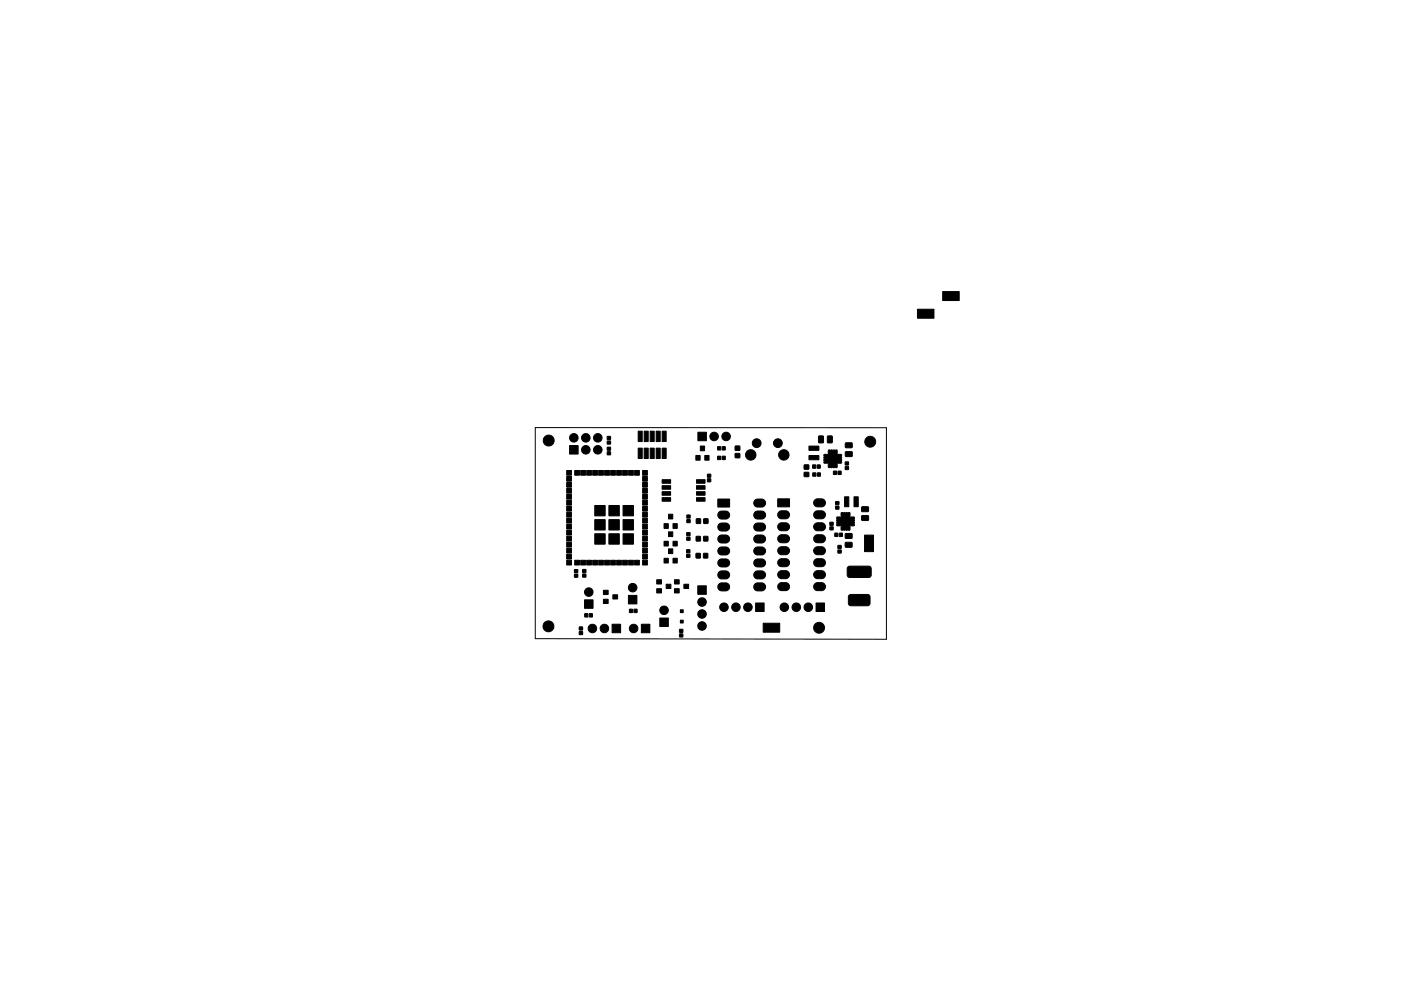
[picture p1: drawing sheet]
<svg xmlns="http://www.w3.org/2000/svg" width="297mm" height="210mm" viewBox="0 0 297 210" stroke-linecap="round" stroke-linejoin="round" font-family="sans-serif">
<path d="M113.5 90.7h74.4v44.9l-74.4-.1z" fill="none" stroke="#000" stroke-width=".21"/>
<g fill="#000" stroke="#000" stroke-width=".21">
<path d="M194.5 65.6h3.5v1.9h-3.5zM199.9 61.9h3.5v1.9h-3.5zM120.8 94.5h1.8v1.8h-1.8zM128.8 95.9h.6v.6h-.6zM128.8 94.9h.6v.6h-.6zM128.8 93.6h.6v.6h-.6zM128.8 92.6h.6v.6h-.6zM135.3 95.1h.9v2.2h-.9zM135.3 91.5h.9v2.2h-.9zM136.6 95.1h.8v2.2h-.8zM136.6 91.5h.8v2.2h-.8zM137.9 95.1h.8v2.2h-.8z"/>
<path d="M137.9 91.5h.8v2.2h-.8zM139.1 95.1h.9v2.2h-.9zM139.1 91.5h.9v2.2h-.9zM140.4 95.1h.8v2.2h-.8zM140.4 91.5h.8v2.2h-.8zM147.5 96.6h.9v1h-.9zM148.5 94.6h.9v1h-.9zM148 91.7h1.8v1.8h-1.8zM149.4 96.6h.9v1h-.9zM152.2 96.8h.6v.7h-.6zM152.2 94.8h.6v.7h-.6zM153.1 96.8h.7v.7h-.7z"/>
<path d="M153.1 94.8h.7v.7h-.7zM155.9 96.2h.9v.9h-.9zM155.9 94.7h.9v.8h-.9zM170.5 98.7h1v.8h-1zM172.3 98.7h.6v.6h-.6zM171.5 96.6h2.1v.9h-2.1zM171.5 94.6h2.1v.9h-2.1zM173.3 98.7h.6v.6h-.6zM173.6 92.5l1 .1-.1 1.3h-.9zM175.5 92.5l.9 .1v1.3h-1zM176.7 100h.6v.6h-.6zM174.7 96.4h.9l.1-.9h1.7l.1 .9 .9 .1v1.7l-.9 .1-.1 .9h-1.7l-.1-.9-.9-.1z"/>
<path d="M177.7 100h.6v.6h-.6zM179.2 99h.7v.6h-.7zM179.2 98h.7v.6h-.7zM179.3 95.9l1.3-.1 .1 1h-1.4zM179.3 94h1.3l.1 .9-1.4 .1zM120.2 118.9h1v1h-1zM120.2 117.6h1v1h-1zM120.2 116.3h1v1h-1zM120.2 115.1h1v1h-1zM120.2 113.8h1v1h-1zM120.2 112.5h1v1h-1zM120.2 111.3h1v1h-1z"/>
<path d="M120.2 110h1v1h-1zM120.2 108.7h1v1h-1zM120.2 107.4h1v1h-1zM120.2 106.2h1v1h-1zM120.2 104.9h1v1h-1zM120.2 103.6h1v1h-1zM120.2 102.4h1v1h-1zM120.2 101.1h1v1h-1zM120.2 99.8h1v1h-1zM121.9 118.9h1v1h-1zM121.9 99.8h1v1h-1zM123.1 118.9h1v1h-1z"/>
<path d="M123.1 99.8h1v1h-1zM124.4 118.9h1v1h-1zM124.4 99.8h1v1h-1zM125.7 118.9h1v1h-1zM125.7 99.8h1v1h-1zM126.9 118.9h1v1h-1zM126.9 99.8h1v1h-1zM126.1 113.2h2.2v2.3h-2.2zM126.1 110.2h2.2v2.3h-2.2zM126.1 107.2h2.2v2.3h-2.2zM128.2 118.9h1v1h-1zM128.2 99.8h1v1h-1z"/>
<path d="M129.5 118.9h1v1h-1zM129.5 99.8h1v1h-1zM129.1 113.2h2.2v2.3h-2.2zM129.1 110.2h2.2v2.3h-2.2zM129.1 107.2h2.2v2.3h-2.2zM130.7 118.9h1v1h-1zM130.7 99.8h1v1h-1zM132 118.9h1v1h-1zM132 99.8h1v1h-1zM133.3 118.9h1v1h-1zM133.3 99.8h1v1h-1zM132.1 113.2h2.2v2.3h-2.2z"/>
<path d="M132.1 110.2h2.2v2.3h-2.2zM132.1 107.2h2.2v2.3h-2.2zM134.6 118.9h1v1h-1zM134.6 99.8h1v1h-1zM136.3 118.9h1v1h-1zM136.3 117.6h1v1h-1zM136.3 116.3h1v1h-1zM136.3 115.1h1v1h-1zM136.3 113.8h1v1h-1zM136.3 112.5h1v1h-1zM136.3 111.3h1v1h-1zM136.3 110h1v1h-1z"/>
<path d="M136.3 108.7h1v1h-1zM136.3 107.4h1v1h-1zM136.3 106.2h1v1h-1zM136.3 104.9h1v1h-1zM136.3 103.6h1v1h-1zM136.3 102.4h1v1h-1zM136.3 101.1h1v1h-1zM136.3 99.8h1v1h-1zM140.8 118.5h.9v1h-.9zM140.8 114.8h.9v1h-.9zM140.8 111.1h.9v1h-.9zM140.4 105.6h1.8v.7h-1.8z"/>
<path d="M140.4 104.3h1.8v.8h-1.8zM140.4 103h1.8v.8h-1.8zM140.4 101.8h1.8v.7h-1.8zM141.7 109.1h.9v1h-.9zM141.7 116.5h.9v1h-.9zM141.7 112.8h.9v1h-.9zM142.7 111.1h.9v1h-.9zM142.7 118.5h.9v1h-.9zM142.7 114.8h.9v1h-.9zM145.6 117.6h.7v.6h-.7zM145.6 116.6h.7v.7h-.7zM145.6 114h.7v.6h-.7z"/>
<path d="M145.6 113h.7v.6h-.7zM145.6 110.2h.7v.7h-.7zM145.6 109.3h.7v.6h-.7zM147.6 117.4h.9v1h-.9zM147.6 113.8h.9v1h-.9zM147.6 110.1h.9v.9h-.9zM147.7 105.6h1.8v.7h-1.8zM147.7 104.3h1.8v.8h-1.8zM147.7 103h1.8v.8h-1.8zM147.7 101.8h1.8v.7h-1.8zM149.2 117.4h.8v1h-.8zM149.2 113.8h.9v1h-.9z"/>
<path d="M149.2 110.1h.9v.9h-.9zM150 101.6h.7v.6h-.7zM150 100.6h.7v.6h-.7zM152.4 118.8l.5-.2h1a.85 .85 0 0 1 .8 .8 .85 .85 0 0 1-.8 .9h-.9a.85 .85 0 0 1-.8-.6 .85 .85 0 0 1 .2-.9zM152.4 116.3l.5-.2 1-.1a.85 .85 0 0 1 .8 .9 .85 .85 0 0 1-.8 .8h-.9a.85 .85 0 0 1-.8-.5 .85 .85 0 0 1 .2-.9zM152.4 113.8l.5-.3h1a.85 .85 0 0 1 .8 .9 .85 .85 0 0 1-.8 .8h-.9a.85 .85 0 0 1-.8-.5 .85 .85 0 0 1 .2-.9zM152.4 111.2l.5-.2h1a.85 .85 0 0 1 .8 .8 .85 .85 0 0 1-.8 .9h-.9a.85 .85 0 0 1-.8-.6 .85 .85 0 0 1 .2-.9zM152.4 108.7l.5-.3h1a.85 .85 0 0 1 .8 .9 .85 .85 0 0 1-.8 .8h-.9a.85 .85 0 0 1-.8-.5 .85 .85 0 0 1 .2-.9zM152.2 105.9h2.5v1.7h-2.5zM160.1 118.8l.4-.2h1a.85 .85 0 0 1 .8 .8 .85 .85 0 0 1-.8 .9h-.9a.85 .85 0 0 1-.7-.6 .85 .85 0 0 1 .2-.9zM160.1 116.3l.4-.2 1-.1a.85 .85 0 0 1 .8 .9 .85 .85 0 0 1-.8 .8h-.9a.85 .85 0 0 1-.7-.5 .85 .85 0 0 1 .2-.9zM160.1 113.8l.4-.3h1a.85 .85 0 0 1 .8 .9 .85 .85 0 0 1-.8 .8h-.9a.85 .85 0 0 1-.7-.5 .85 .85 0 0 1 .2-.9z"/>
<path d="M160.1 111.2l.4-.2h1a.85 .85 0 0 1 .8 .8 .85 .85 0 0 1-.8 .9h-.9a.85 .85 0 0 1-.7-.6 .85 .85 0 0 1 .2-.9zM160.1 108.7l.4-.3h1a.85 .85 0 0 1 .8 .9 .85 .85 0 0 1-.8 .8h-.9a.85 .85 0 0 1-.7-.5 .85 .85 0 0 1 .2-.9zM160.1 106.1l.4-.2h1a.85 .85 0 0 1 .8 .8 .85 .85 0 0 1-.8 .9h-.9a.85 .85 0 0 1-.7-.6 .85 .85 0 0 1 .2-.9zM165.1 118.8l.5-.3h1a.85 .85 0 0 1 .8 .9 .85 .85 0 0 1-.8 .8h-.9a.85 .85 0 0 1-.8-.5 .85 .85 0 0 1 .2-.9zM165.1 116.2l.5-.2h1a.85 .85 0 0 1 .8 .8 .85 .85 0 0 1-.8 .9h-.9a.85 .85 0 0 1-.8-.6 .85 .85 0 0 1 .2-.9zM165.1 113.7l.5-.2h1a.85 .85 0 0 1 .8 .8 .85 .85 0 0 1-.8 .9h-.9a.85 .85 0 0 1-.8-.6 .85 .85 0 0 1 .2-.9zM165.1 111.2l.5-.3h1a.85 .85 0 0 1 .8 .9 .85 .85 0 0 1-.8 .8h-.9a.85 .85 0 0 1-.8-.5 .85 .85 0 0 1 .2-.9zM165.1 108.6l.5-.2h1a.85 .85 0 0 1 .8 .8 .85 .85 0 0 1-.8 .9h-.9a.85 .85 0 0 1-.8-.6 .85 .85 0 0 1 .2-.9zM164.9 105.8h2.5v1.7h-2.5zM170.5 100.2h1v.9h-1zM172.3 100.3h.7v.7h-.7zM173.3 100.3h.6v.7h-.6z"/>
<path d="M172.8 118.8l.4-.3h1a.85 .85 0 0 1 .8 .9 .85 .85 0 0 1-.8 .8h-.9a.85 .85 0 0 1-.7-.5 .85 .85 0 0 1 .2-.9zM172.8 116.2l.4-.2h1a.85 .85 0 0 1 .8 .8 .85 .85 0 0 1-.8 .9h-.9a.85 .85 0 0 1-.7-.6 .85 .85 0 0 1 .2-.9zM172.8 113.7l.4-.2h1a.85 .85 0 0 1 .8 .8 .85 .85 0 0 1-.8 .9h-.9a.85 .85 0 0 1-.7-.6 .85 .85 0 0 1 .2-.9zM172.8 111.2l.4-.3h1a.85 .85 0 0 1 .8 .9 .85 .85 0 0 1-.8 .8h-.9a.85 .85 0 0 1-.7-.5 .85 .85 0 0 1 .2-.9zM172.8 108.6l.4-.2h1a.85 .85 0 0 1 .8 .8 .85 .85 0 0 1-.8 .9h-.9a.85 .85 0 0 1-.7-.6 .85 .85 0 0 1 .2-.9zM172.8 106.1l.4-.3h1a.85 .85 0 0 1 .8 .9 .85 .85 0 0 1-.8 .8h-.9a.85 .85 0 0 1-.7-.5 .85 .85 0 0 1 .2-.9zM176 111.8h.6v.6h-.6zM176 110.8h.6v.6h-.6zM177 113.1h.6v.7h-.6zM177.2 107.4h.7v.6h-.7zM177.2 106.4h.7v.6h-.7zM177.7 116.7h.6v.6h-.6z"/>
<path d="M177.7 115.7h.6v.7h-.6zM178 113.1h.6v.7h-.6zM179.1 105.4h.9v2.1h-.9zM177.4 109.7h.9l.1-1h1.7l.2 1 .9 .1v1.7l-1 .1-.1 .9h-1.7l-.1-.9-.9-.1zM179.2 115.1h1.4v.9l-1.3 .1zM179.2 113.2h1.4v1h-1.3zM181.1 105.4h.9v2.1h-.9zM182.7 109.4h1.4v1h-1.3zM182.7 107.6l1.4-.1v1h-1.3zM183.3 113.5h1.9v3.5h-1.9zM121.8 121.8h.7v.7h-.7zM121.8 120.9h.7v.6h-.7z"/>
<path d="M122.8 134h.7v.6h-.7zM122.8 133h.7v.7h-.7zM123.5 121.8h.7v.6h-.7zM123.5 120.8h.7v.7h-.7zM124 130.2h.6v.7h-.6zM125 130.2h.6v.7h-.6zM123.9 127.3h1.8v1.8h-1.8zM127.9 127.1h1v.9h-1zM127.9 125.2h1v.9h-1zM129.9 126.2h1v.9h-1zM129.8 132.4h1.8v1.8h-1.8zM133.5 129.3h.6v.6h-.6z"/>
<path d="M134.4 129.3h.7v.6h-.7zM133.2 126.3h1.8v1.8h-1.8zM136 132.4h1.8v1.8h-1.8zM139.2 124.9h1v.9h-1zM139.2 123h1v.9h-1zM139.9 131.1h1.8v1.8h-1.8zM141.2 124h1v.9h-1zM143 124.9h1v.9h-1zM143 123h1v.9h-1zM144.1 134.5h.7v.6h-.7zM144.1 133.5h.7v.7h-.7zM144.3 131.6h.6v.6h-.6z"/>
<path d="M144.3 129.4h.6v.6h-.6zM145 124h1v.9h-1zM147.9 124.3h1.8v1.8h-1.8zM152.4 123.9l.5-.2h1a.85 .85 0 0 1 .8 .8 .85 .85 0 0 1-.8 .9h-.9a.85 .85 0 0 1-.8-.6 .85 .85 0 0 1 .2-.9zM152.4 121.4l.5-.3h1a.85 .85 0 0 1 .8 .9 .85 .85 0 0 1-.8 .8h-.9a.85 .85 0 0 1-.8-.5 .85 .85 0 0 1 .2-.9zM160.1 123.9l.4-.2h1a.85 .85 0 0 1 .8 .8 .85 .85 0 0 1-.8 .9h-.9a.85 .85 0 0 1-.7-.6 .85 .85 0 0 1 .2-.9zM160.1 121.4l.4-.3h1a.85 .85 0 0 1 .8 .9 .85 .85 0 0 1-.8 .8h-.9a.85 .85 0 0 1-.7-.5 .85 .85 0 0 1 .2-.9zM160.2 127.9h1.8v1.8h-1.8zM161.8 132.2h3.5v1.9h-3.5zM165.1 123.9l.5-.3h1a.85 .85 0 0 1 .8 .9 .85 .85 0 0 1-.8 .8h-.9a.86 .86 0 0 1-.8-.5 .86 .86 0 0 1 .2-.9zM165.1 121.3l.5-.2h1a.85 .85 0 0 1 .8 .8 .85 .85 0 0 1-.8 .9h-.9a.85 .85 0 0 1-.8-.6 .85 .85 0 0 1 .2-.9zM172.8 123.9l.4-.3h1a.85 .85 0 0 1 .8 .9 .85 .85 0 0 1-.8 .8h-.9a.86 .86 0 0 1-.7-.5 .86 .86 0 0 1 .2-.9z"/>
<path d="M172.8 121.3l.4-.2h1a.85 .85 0 0 1 .8 .8 .85 .85 0 0 1-.8 .9h-.9a.85 .85 0 0 1-.7-.6 .85 .85 0 0 1 .2-.9zM173 127.9h1.8v1.8h-1.8zM180 126.3l.4-.2h3.5a.54 .54 0 0 1 .6 .6v1.3a.54 .54 0 0 1-.6 .5h-3.5a.54 .54 0 0 1-.5-.5v-1.3zM179.8 120.3l.4-.2h4a.54 .54 0 0 1 .5 .6v1.3a.54 .54 0 0 1-.5 .5h-4a.54 .54 0 0 1-.6-.5v-1.3z"/>
<circle cx="116.3" cy="93.5" r="1.16"/>
<circle cx="121.7" cy="92.9" r=".9"/>
<circle cx="124.2" cy="92.9" r=".9"/>
<circle cx="124.2" cy="95.4" r=".9"/>
<circle cx="126.7" cy="92.9" r=".9"/>
<circle cx="126.7" cy="95.4" r=".9"/>
<circle cx="151.4" cy="92.6" r=".9"/>
<circle cx="154" cy="92.6" r=".9"/>
<circle cx="159.2" cy="96.5" r="1.1"/>
<circle cx="160.4" cy="94" r=".93"/>
<circle cx="164.9" cy="94" r=".93"/>
<circle cx="166.2" cy="96.5" r="1.1"/>
<circle cx="184.5" cy="93.7" r="1.16"/>
<circle cx="116.3" cy="132.9" r="1.16"/>
<circle cx="124.8" cy="125.6" r=".9"/>
<circle cx="125.6" cy="133.3" r=".9"/>
<circle cx="128.1" cy="133.3" r=".9"/>
<circle cx="134.1" cy="124.7" r=".9"/>
<circle cx="134.3" cy="133.3" r=".9"/>
<circle cx="140.8" cy="129.5" r=".9"/>
<circle cx="148.8" cy="132.8" r=".9"/>
<circle cx="148.8" cy="130.3" r=".9"/>
<circle cx="148.8" cy="127.7" r=".9"/>
<circle cx="153.5" cy="128.8" r=".9"/>
<circle cx="156" cy="128.8" r=".9"/>
<circle cx="158.6" cy="128.8" r=".9"/>
<circle cx="166.3" cy="128.8" r=".9"/>
<circle cx="168.8" cy="128.8" r=".9"/>
<circle cx="171.4" cy="128.8" r=".9"/>
<circle cx="173.7" cy="133.2" r="1.16"/>
</g>
</svg>
